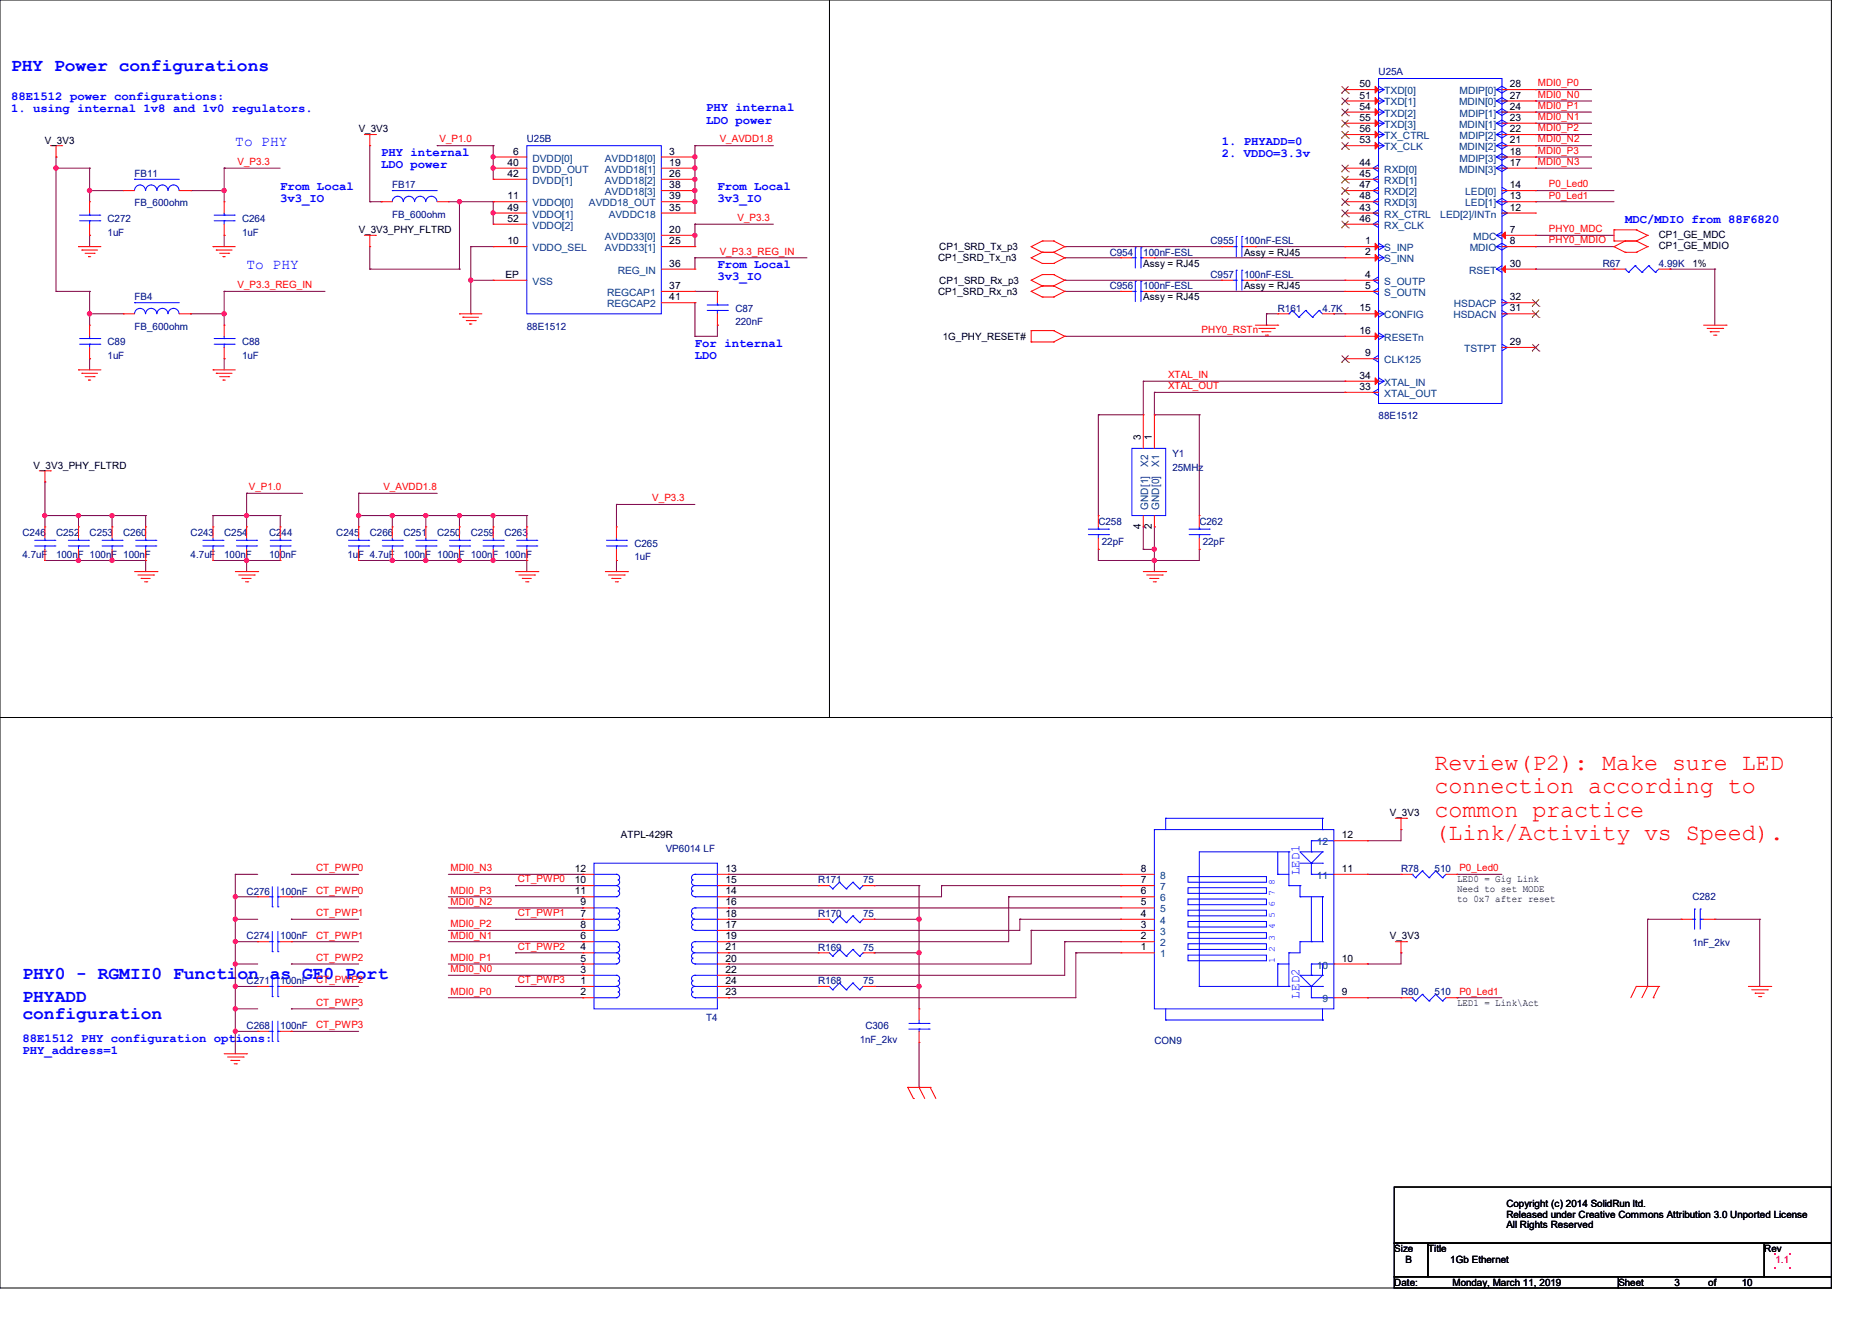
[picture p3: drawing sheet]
<svg xmlns="http://www.w3.org/2000/svg" width="420mm" height="297mm" viewBox="0 0 420 297" stroke-linecap="round" stroke-linejoin="round" font-family="sans-serif">
<defs><g id="words">
<g font-size="5.2" fill="#f00">
<text x="321.9" y="172.7">Review(P2): Make sure LED</text>
<text x="321.9" y="178">connection according to</text>
<text x="321.9" y="183.2">common practice</text>
<text x="321.9" y="188.5">(Link/Activity vs Speed).</text>
</g>
<g font-size="4" fill="#00f">
<text x="2.5" y="16">PHY Power configurations</text>
<text x="5" y="219.6">PHY0 - RGMII0 Function as GE0 Port</text>
<text x="5" y="224.7">PHYADD</text>
<text x="5" y="228.7">configuration</text>
</g>
<g font-size="3.3" fill="#00f">
<text x="52.8" y="32.7">To PHY</text>
<text x="55.3" y="60.4">To PHY</text>
</g>
<g font-size="2.9" fill="#00f">
<text x="291.6" y="196.4" transform="rotate(-90 291.6 196.4)">LED1</text>
<text x="291.6" y="224.1" transform="rotate(-90 291.6 224.1)">LED2</text>
</g>
<g font-size="2.8" fill="#00f">
<text x="2.5" y="22.4">88E1512 power configurations:</text>
<text x="2.5" y="25.2">1. using internal 1v8 and 1v0 regulators.</text>
<text x="158.4" y="25">PHY internal</text>
<text x="158.4" y="27.7">LDO power</text>
<text x="85.5" y="35">PHY internal</text>
<text x="274.1" y="32.5">1. PHYADD=0</text>
<text x="274.1" y="35.3">2. VDDO=3.3v</text>
<text x="85.5" y="37.8">LDO power</text>
<text x="62.9" y="42.5">From Local</text>
<text x="62.9" y="45.3">3v3_IO</text>
<text x="161" y="42.5">From Local</text>
<text x="161" y="45.3">3v3_IO</text>
<text x="364.6" y="50.1">MDC/MDIO from 88F6820</text>
<text x="161" y="60.2">From Local</text>
<text x="161" y="62.9">3v3_IO</text>
<text x="155.9" y="77.8">For internal</text>
<text x="155.9" y="80.5">LDO</text>
<text x="5" y="233.7">88E1512 PHY configuration options:</text>
<text x="5" y="236.4">PHY_address=1</text>
</g>
<g font-size="2.3">
<text x="256" y="98.8" transform="rotate(-90 256 98.8)">3</text>
<text x="258.5" y="98.8" transform="rotate(-90 258.5 98.8)">1</text>
<text x="256" y="118.7" transform="rotate(-90 256 118.7)">4</text>
<text x="258.5" y="118.7" transform="rotate(-90 258.5 118.7)">2</text>
</g>
<g font-size="2.3" fill="#004080">
<text x="257.6" y="104.6" transform="rotate(-90 257.6 104.6)">X2</text>
<text x="260.1" y="104.6" transform="rotate(-90 260.1 104.6)">X1</text>
<text x="257.6" y="114.4" transform="rotate(-90 257.6 114.4)">GND[1]</text>
<text x="260.1" y="114.4" transform="rotate(-90 260.1 114.4)">GND[0]</text>
</g>
<g font-size="2.2" fill="#000080">
<text x="309.3" y="16.8">U25A</text>
<text x="118.2" y="32">U25B</text>
<text x="30.2" y="39.8">FB11</text>
<text x="30.2" y="46.3">FB_600ohm</text>
<text x="88" y="42.2">FB17</text>
<text x="24.1" y="49.8">C272</text>
<text x="24.1" y="52.8">1uF</text>
<text x="54.3" y="49.8">C264</text>
<text x="54.3" y="52.8">1uF</text>
<text x="88" y="48.8">FB_600ohm</text>
<text x="249" y="57.4">C954</text>
<text x="256.5" y="57.4">100nF-ESL</text>
<text x="271.6" y="54.8">C955</text>
<text x="279.1" y="54.8">100nF-ESL</text>
<text x="359.6" y="59.9">R67</text>
<text x="372.2" y="59.9">4.99K</text>
<text x="249" y="64.9">C956</text>
<text x="256.5" y="64.9">100nF-ESL</text>
<text x="271.6" y="62.4">C957</text>
<text x="279.1" y="62.4">100nF-ESL</text>
<text x="30.2" y="67.4">FB4</text>
<text x="165" y="69.9">C87</text>
<text x="286.7" y="69.9">R161</text>
<text x="296.7" y="69.9">4.7K</text>
<text x="24.1" y="77.5">C89</text>
<text x="30.2" y="74">FB_600ohm</text>
<text x="54.3" y="77.5">C88</text>
<text x="118.2" y="74">88E1512</text>
<text x="165" y="72.9">220nF</text>
<text x="24.1" y="80.5">1uF</text>
<text x="54.3" y="80.5">1uF</text>
<text x="309.3" y="94.1">88E1512</text>
<text x="263" y="102.6">Y1</text>
<text x="263" y="105.6">25MHz</text>
<text x="246.4" y="117.7">C258</text>
<text x="269.1" y="117.7">C262</text>
<text x="5" y="120.2">C246</text>
<text x="5" y="125.3">4.7uF</text>
<text x="12.6" y="120.2">C252</text>
<text x="12.6" y="125.3">100nF 100nF 100nF</text>
<text x="20.1" y="120.2">C253</text>
<text x="27.6" y="120.2">C260</text>
<text x="42.8" y="120.2">C243</text>
<text x="42.8" y="125.3">4.7uF</text>
<text x="50.3" y="120.2">C254</text>
<text x="50.3" y="125.3">100nF</text>
<text x="60.4" y="120.2">C244</text>
<text x="60.4" y="125.3">100nF</text>
<text x="75.4" y="120.2">C245</text>
<text x="77.9" y="125.3">1uF 4.7uF</text>
<text x="83" y="120.2">C266</text>
<text x="90.5" y="120.2">C251</text>
<text x="90.5" y="125.3">100nF 100nF 100nF 100nF</text>
<text x="98.1" y="120.2">C250</text>
<text x="105.6" y="120.2">C259</text>
<text x="113.2" y="120.2">C263</text>
<text x="142.3" y="122.7">C265</text>
<text x="142.3" y="125.7">1uF</text>
<text x="247.2" y="122.2">22pF</text>
<text x="269.8" y="122.2">22pF</text>
<text x="149.4" y="191.1">VP6014 LF</text>
<text x="314.3" y="195.7">R78</text>
<text x="321.9" y="195.7">510</text>
<text x="55.3" y="200.7">C276</text>
<text x="62.9" y="200.7">100nF</text>
<text x="183.6" y="198.2">R171</text>
<text x="193.6" y="198.2">75</text>
<text x="379.7" y="201.9">C282</text>
<text x="183.6" y="205.7">R170</text>
<text x="193.6" y="205.7">75</text>
<text x="55.3" y="210.7">C274</text>
<text x="62.9" y="210.7">100nF</text>
<text x="183.6" y="213.3">R169</text>
<text x="193.6" y="213.3">75</text>
<text x="379.7" y="212.3">1nF_2kv</text>
<text x="55.3" y="220.8">C271</text>
<text x="62.9" y="220.8">100nF</text>
<text x="183.6" y="220.8">R168</text>
<text x="193.6" y="220.8">75</text>
<text x="314.3" y="223.3">R80</text>
<text x="321.9" y="223.3">510</text>
<text x="55.3" y="230.8">C268</text>
<text x="62.9" y="230.8">100nF</text>
<text x="158.4" y="229.1">T4</text>
<text x="192.9" y="233.9">1nF_2kv</text>
<text x="194.1" y="230.8">C306</text>
<text x="259" y="234.1">CON9</text>
</g>
<g font-size="2.2">
<text x="305" y="19.6">50</text>
<text x="305" y="22.1">51</text>
<text x="338.8" y="22.1">27</text>
<text x="338.8" y="19.6">28</text>
<text x="80.5" y="29.7">V_3V3</text>
<text x="305" y="29.6">56</text>
<text x="305" y="24.6">54</text>
<text x="305" y="27.1">55</text>
<text x="338.8" y="27.1">23</text>
<text x="338.8" y="24.6">24</text>
<text x="338.8" y="29.6">22</text>
<text x="10.1" y="32.2">V_3V3</text>
<text x="115.2" y="34.7">6</text>
<text x="150.2" y="34.7">3</text>
<text x="305" y="32.1">53</text>
<text x="338.8" y="32.1">21</text>
<text x="338.8" y="34.7">18</text>
<text x="113.9" y="37.2">40</text>
<text x="113.9" y="39.7">42</text>
<text x="150.2" y="37.2">19</text>
<text x="150.2" y="39.7">26</text>
<text x="305" y="37.2">44</text>
<text x="305" y="39.7">45</text>
<text x="338.8" y="37.2">17</text>
<text x="113.9" y="44.7">11</text>
<text x="113.9" y="47.2">49</text>
<text x="150.2" y="47.2">35</text>
<text x="150.2" y="42.2">38</text>
<text x="150.2" y="44.7">39</text>
<text x="305" y="47.2">43</text>
<text x="305" y="42.2">47</text>
<text x="305" y="44.7">48</text>
<text x="338.8" y="42.2">14</text>
<text x="338.8" y="44.7">13</text>
<text x="338.8" y="47.2">12</text>
<text x="80.5" y="52.3">V_3V3_PHY_FLTRD</text>
<text x="113.9" y="49.7">52</text>
<text x="150.2" y="52.2">20</text>
<text x="305" y="49.7">46</text>
<text x="338.8" y="52.2">7</text>
<text x="372.2" y="53.3">CP1_GE_MDC</text>
<text x="113.9" y="54.8">10</text>
<text x="150.2" y="54.8">25</text>
<text x="150.2" y="59.8">36</text>
<text x="210.5" y="58.6">CP1_SRD_Tx_n3</text>
<text x="210.7" y="56.1">CP1_SRD_Tx_p3</text>
<text x="256.5" y="59.9">Assy = RJ45</text>
<text x="279.1" y="57.4">Assy = RJ45</text>
<text x="306.3" y="54.8">1</text>
<text x="306.3" y="57.3">2</text>
<text x="338.8" y="54.8">8</text>
<text x="338.8" y="59.8">30</text>
<text x="372.2" y="55.8">CP1_GE_MDIO</text>
<text x="379.7" y="59.9">1%</text>
<text x="113.4" y="62.3">EP</text>
<text x="150.2" y="64.8">37</text>
<text x="210.7" y="63.6">CP1_SRD_Rx_p3</text>
<text x="279.1" y="64.9">Assy = RJ45</text>
<text x="306.3" y="62.3">4</text>
<text x="306.3" y="64.8">5</text>
<text x="150.2" y="67.4">41</text>
<text x="210.5" y="66.2">CP1_SRD_Rx_n3</text>
<text x="256.5" y="67.4">Assy = RJ45</text>
<text x="305" y="69.8">15</text>
<text x="338.8" y="69.8">31</text>
<text x="338.8" y="67.4">32</text>
<text x="211.5" y="76.2">1G_PHY_RESET#</text>
<text x="305" y="74.9">16</text>
<text x="338.8" y="77.4">29</text>
<text x="306.3" y="79.9">9</text>
<text x="305" y="85">34</text>
<text x="305" y="87.5">33</text>
<text x="7.5" y="105.1">V_3V3_PHY_FLTRD</text>
<text x="311.8" y="183.1">V_3V3</text>
<text x="139.3" y="187.9">ATPL-429R</text>
<text x="301.1" y="188">12</text>
<text x="129" y="195.6">12</text>
<text x="162.7" y="195.6">13</text>
<text x="256" y="195.6">8</text>
<text x="301.1" y="195.6">11</text>
<text x="326.9" y="198">LED0 = Gig Link</text>
<text x="129" y="198.1">10</text>
<text x="129" y="200.6">11</text>
<text x="130.2" y="203.1">9</text>
<text x="162.7" y="198.1">15</text>
<text x="162.7" y="200.6">14</text>
<text x="162.7" y="203.1">16</text>
<text x="256" y="203.1">5</text>
<text x="256" y="200.6">6</text>
<text x="256" y="198.1">7</text>
<text x="326.9" y="200.2">Need to set MODE</text>
<text x="326.9" y="202.4">to 0x7 after reset</text>
<text x="130.2" y="205.7">7</text>
<text x="130.2" y="208.2">8</text>
<text x="162.7" y="205.7">18</text>
<text x="162.7" y="208.2">17</text>
<text x="256" y="208.2">3</text>
<text x="256" y="205.7">4</text>
<text x="130.2" y="210.7">6</text>
<text x="130.2" y="213.2">4</text>
<text x="130.2" y="215.7">5</text>
<text x="162.7" y="210.7">19</text>
<text x="162.7" y="213.2">21</text>
<text x="162.7" y="215.7">20</text>
<text x="256" y="213.2">1</text>
<text x="256" y="210.7">2</text>
<text x="301.1" y="215.7">10</text>
<text x="311.8" y="210.7">V_3V3</text>
<text x="130.2" y="218.2">3</text>
<text x="130.2" y="220.7">1</text>
<text x="162.7" y="218.2">22</text>
<text x="162.7" y="220.7">24</text>
<text x="130.2" y="223.3">2</text>
<text x="162.7" y="223.3">23</text>
<text x="301.1" y="223.3">9</text>
<text x="326.9" y="225.6">LED1 = Link\Act</text>
<text x="338" y="270.8">Copyright (c) 2014 SolidRun ltd.</text>
<text x="338" y="273.2">Released under Creative Commons Attribution 3.0 Unported License</text>
<text x="338" y="275.5">All Rights Reserved</text>
<text x="312.8" y="280.9">Size</text>
<text x="320.4" y="280.9">Title</text>
<text x="395.8" y="280.9">Rev</text>
<text x="315.4" y="283.4">B</text>
<text x="325.4" y="283.4">1Gb Ethernet</text>
<text x="312.8" y="288.5">Date:</text>
<text x="325.9" y="288.5">Monday, March 11, 2019</text>
<text x="363.1" y="288.5">Sheet</text>
<text x="375.7" y="288.5">3</text>
<text x="383.3" y="288.5">of</text>
<text x="390.8" y="288.5">10</text>
</g>
<g font-size="2.2" fill="#004080">
<text x="310.6" y="21.1">TXD[0]</text>
<text x="310.6" y="23.7">TXD[1]</text>
<text x="327.3" y="23.7">MDIN[0]</text>
<text x="327.5" y="21.1">MDIP[0]</text>
<text x="310.6" y="26.2">TXD[2]</text>
<text x="310.6" y="28.7">TXD[3]</text>
<text x="327.3" y="28.7">MDIN[1]</text>
<text x="327.5" y="26.2">MDIP[1]</text>
<text x="310.6" y="33.7">TX_CLK</text>
<text x="310.6" y="31.2">TX_CTRL</text>
<text x="327.3" y="33.7">MDIN[2]</text>
<text x="327.5" y="31.2">MDIP[2]</text>
<text x="119.5" y="36.2">DVDD[0]</text>
<text x="119.5" y="38.7">DVDD_OUT</text>
<text x="119.5" y="41.2">DVDD[1]</text>
<text x="135.7" y="38.7">AVDD18[1]</text>
<text x="135.7" y="36.2">AVDD18[0]</text>
<text x="135.7" y="41.2">AVDD18[2]</text>
<text x="310.6" y="38.7">RXD[0]</text>
<text x="310.6" y="41.2">RXD[1]</text>
<text x="327.3" y="38.7">MDIN[3]</text>
<text x="327.5" y="36.2">MDIP[3]</text>
<text x="119.5" y="46.3">VDDO[0]</text>
<text x="132.1" y="46.3">AVDD18_OUT</text>
<text x="135.7" y="43.8">AVDD18[3]</text>
<text x="310.6" y="43.8">RXD[2]</text>
<text x="310.6" y="46.3">RXD[3]</text>
<text x="328.7" y="43.8">LED[0]</text>
<text x="328.7" y="46.3">LED[1]</text>
<text x="119.5" y="48.8">VDDO[1]</text>
<text x="119.5" y="51.3">VDDO[2]</text>
<text x="135.7" y="53.8">AVDD33[0]</text>
<text x="136.6" y="48.8">AVDDC18</text>
<text x="310.6" y="51.3">RX_CLK</text>
<text x="310.6" y="48.8">RX_CTRL</text>
<text x="323.2" y="48.8">LED[2]/INTn</text>
<text x="330.5" y="53.8">MDC</text>
<text x="119.5" y="56.3">VDDO_SEL</text>
<text x="135.7" y="56.3">AVDD33[1]</text>
<text x="310.6" y="56.3">S_INP</text>
<text x="310.6" y="58.8">S_INN</text>
<text x="329.8" y="56.3">MDIO</text>
<text x="119.5" y="63.9">VSS</text>
<text x="138.6" y="61.4">REG_IN</text>
<text x="310.6" y="63.9">S_OUTP</text>
<text x="329.6" y="61.4">RSET</text>
<text x="136.2" y="66.4">REGCAP1</text>
<text x="136.2" y="68.9">REGCAP2</text>
<text x="310.6" y="71.4">CONFIG</text>
<text x="310.6" y="66.4">S_OUTN</text>
<text x="326.1" y="71.4">HSDACN</text>
<text x="326.2" y="68.9">HSDACP</text>
<text x="310.6" y="76.5">RESETn</text>
<text x="310.6" y="81.5">CLK125</text>
<text x="328.5" y="79">TSTPT</text>
<text x="310.6" y="86.5">XTAL_IN</text>
<text x="310.6" y="89">XTAL_OUT</text>
<text x="295.5" y="189.6">12</text>
<text x="260.3" y="197.1">8</text>
<text x="295.5" y="197.1">11</text>
<text x="260.3" y="202.2">6</text>
<text x="260.3" y="199.7">7</text>
<text x="260.3" y="209.7">3</text>
<text x="260.3" y="207.2">4</text>
<text x="260.3" y="204.7">5</text>
<text x="260.3" y="214.8">1</text>
<text x="260.3" y="212.3">2</text>
<text x="295.5" y="217.3">10</text>
<text x="296.7" y="224.8">9</text>
</g>
<g font-size="2.2" fill="#f00">
<text x="345" y="19.4">MDI0_P0</text>
<text x="345" y="21.9">MDI0_N0</text>
<text x="345" y="29.5">MDI0_P2</text>
<text x="345" y="26.9">MDI0_N1</text>
<text x="345" y="24.4">MDI0_P1</text>
<text x="98.6" y="32">V_P1.0</text>
<text x="161.5" y="32">V_AVDD1.8</text>
<text x="345" y="32">MDI0_N2</text>
<text x="345" y="34.5">MDI0_P3</text>
<text x="53.3" y="37">V_P3.3</text>
<text x="345" y="37">MDI0_N3</text>
<text x="347.5" y="42">P0_Led0</text>
<text x="347.5" y="44.5">P0_Led1</text>
<text x="165.5" y="49.6">V_P3.3</text>
<text x="347.5" y="52.1">PHY0_MDC</text>
<text x="161.5" y="57.1">V_P3.3_REG_IN</text>
<text x="347.5" y="54.6">PHY0_MDIO</text>
<text x="53.3" y="64.6">V_P3.3_REG_IN</text>
<text x="269.6" y="74.7">PHY0_RSTn</text>
<text x="262.1" y="87.3">XTAL_OUT</text>
<text x="262.1" y="84.8">XTAL_IN</text>
<text x="55.8" y="109.9">V_P1.0</text>
<text x="86" y="109.9">V_AVDD1.8</text>
<text x="146.4" y="112.4">V_P3.3</text>
<text x="70.9" y="195.4">CT_PWP0</text>
<text x="101.1" y="195.4">MDI0_N3</text>
<text x="116.2" y="198">CT_PWP0</text>
<text x="327.4" y="195.4">P0_Led0</text>
<text x="70.9" y="200.4">CT_PWP0</text>
<text x="101.1" y="202.9">MDI0_N2</text>
<text x="101.1" y="200.4">MDI0_P3</text>
<text x="70.9" y="205.5">CT_PWP1</text>
<text x="101.1" y="208">MDI0_P2</text>
<text x="116.2" y="205.5">CT_PWP1</text>
<text x="70.9" y="210.5">CT_PWP1</text>
<text x="70.9" y="215.5">CT_PWP2</text>
<text x="101.1" y="215.5">MDI0_P1</text>
<text x="101.1" y="210.5">MDI0_N1</text>
<text x="116.2" y="213">CT_PWP2</text>
<text x="70.9" y="220.6">CT_PWP2</text>
<text x="101.1" y="218.1">MDI0_N0</text>
<text x="116.2" y="220.6">CT_PWP3</text>
<text x="70.9" y="225.6">CT_PWP3</text>
<text x="101.1" y="223.1">MDI0_P0</text>
<text x="327.4" y="223.1">P0_Led1</text>
<text x="70.9" y="230.6">CT_PWP3</text>
</g>
<text font-size="2.2" fill="#f0f" x="398.3" y="283.4">1.1</text>
<g font-size="2" fill="#00f">
<text x="286" y="203.4" transform="rotate(-90 286 203.4)">6</text>
<text x="286" y="200.9" transform="rotate(-90 286 200.9)">7</text>
<text x="286" y="198.4" transform="rotate(-90 286 198.4)">8</text>
<text x="286" y="208.4" transform="rotate(-90 286 208.4)">4</text>
<text x="286" y="206" transform="rotate(-90 286 206)">5</text>
<text x="286" y="216" transform="rotate(-90 286 216)">1</text>
<text x="286" y="213.5" transform="rotate(-90 286 213.5)">2</text>
<text x="286" y="211" transform="rotate(-90 286 211)">3</text>
</g>
</g></defs>
<path d="M0 0h410.9v288.9h-410.9zM186.1 0v161M0 161h410.9M186.1 161h.1M410.9 161h.1M312.8 278.8h7.6v7.6h-7.6zM312.8 266.3h98.1v12.5h-98.1zM320.4 278.8h75.4v7.6h-75.4zM395.8 278.8h15.1v7.6h-15.1zM312.8 286.4h50.3v2.5h-50.3zM363.1 286.4h47.8v2.5h-47.8z" fill="none" stroke="#000" stroke-width=".22"/>
<g fill="none" stroke="#800040" stroke-width=".22">
<path d="M12.6 37.7h.1M12.6 35.2h.1M12.6 37.7h7.5M12.6 35.2v30.2M20.1 37.7h.1M20.1 37.7v7.6M50.3 37.7h.1M50.3 37.7v7.6M50.3 37.7h12.6M83 32.7v12.6M98.1 32.7h.1M98.1 32.7h12.6"/>
<path d="M110.7 32.7h.1M110.7 37.7h.1M110.7 35.2h.1M110.7 32.7v7.5M155.9 35.2h.1M155.9 32.7h.1M155.9 37.7h.1M155.9 32.7h17.6M155.9 32.7v15.1M344.5 32.7h.1M344.5 30.2h.1M344.5 20.1h.1"/>
<path d="M344.5 22.6h.1M344.5 27.6h.1M344.5 25.1h.1M344.5 35.2h.1M344.5 37.7h.1M344.5 32.7h12.6M344.5 30.2h12.6M344.5 20.1h12.6M344.5 22.6h12.6M344.5 27.6h12.6M344.5 25.1h12.6M344.5 35.2h12.6"/>
<path d="M344.5 37.7h12.6M20.1 52.8h.1M20.1 42.8h.1M20.1 52.8v2.5M20.1 42.8h7.5M42.8 42.8h.1M42.8 42.8h7.5M50.3 42.8h.1M50.3 52.8h.1M50.3 52.8v2.5M83 45.3h.1M83 45.3h2.5"/>
<path d="M83 55.3v5.1M85.5 45.3h.1M100.6 45.3h10.1M103.1 45.3h.1M103.1 45.3v15.1M105.6 55.3h.1M105.6 55.3v15.1M105.6 55.3h5.1M110.7 47.8h.1M110.7 45.3h.1M110.7 45.3v5M155.9 57.8h.1"/>
<path d="M155.9 50.3h.1M155.9 52.8h.1M155.9 45.3h.1M155.9 42.8h.1M155.9 40.2h.1M155.9 50.3v5M155.9 57.8v2.6M155.9 57.8h25.2M155.9 50.3h17.6M238.9 55.3h.1M238.9 57.8h.1M238.9 57.8h12.6"/>
<path d="M238.9 55.3h35.2M259 57.8h.1M259 57.8h42.8M281.6 55.3h.1M281.6 55.3h20.2M344.5 42.8h.1M344.5 45.3h.1M344.5 52.8h.1M344.5 55.3h.1M344.5 42.8h17.6M344.5 45.3h17.6M344.5 52.8h17.6"/>
<path d="M344.5 55.3h17.6M12.6 65.4h.1M12.6 65.4h7.5M20.1 70.4h.1M20.1 65.4h.1M20.1 65.4v7.5M20.1 70.4h7.5M42.8 70.4h.1M42.8 70.4h7.5M50.3 65.4h.1M50.3 70.4h.1M50.3 65.4v7.5"/>
<path d="M50.3 65.4h22.6M83 60.4h.1M83 60.4h20.1M103.1 60.4h.1M105.6 70.4h.1M105.6 62.9h.1M105.6 62.9h5.1M155.9 67.9h.1M155.9 65.4h.1M155.9 75.4h.1M155.9 67.9v7.5M155.9 65.4h5.1"/>
<path d="M161 72.9h.1M161 72.9v2.5h-5.1M238.9 75.4h.1M238.9 62.9h.1M238.9 65.4h.1M238.9 75.4h62.9M238.9 65.4h12.6M238.9 62.9h35.2M259 65.4h.1M259 65.4h42.8M281.6 62.9h.1M281.6 62.9h20.2"/>
<path d="M284.1 70.4h.1M284.1 72.9h.1M284.1 70.4h2.6M284.1 70.4v2.5M299.3 70.4h.1M299.3 70.4h2.5M344.5 60.4h.1M344.5 60.4h17.6M374.7 60.4h.1M374.7 60.4h10M384.7 60.4h.1M384.7 60.4v12.5"/>
<path d="M20.1 80.5h.1M20.1 80.5v2.5M50.3 80.5h.1M50.3 80.5v2.5M246.4 93h.1M246.4 93v22.7M256.5 85.5h.1M256.5 85.5v7.5h-10.1M256.5 85.5h45.3M259 88h.1M259 93h.1M259 88h42.8"/>
<path d="M259 88v5M259 93h10.1M269.1 93h.1M269.1 93v22.7M301.8 88h.1M301.8 85.5h.1M10.1 115.7h.1M10.1 108.1h.1M10.1 115.7h22.6M10.1 108.1v10.1M17.6 115.7h.1M17.6 115.7v2.5"/>
<path d="M25.1 115.7h.1M25.1 115.7v2.5M32.7 115.7h.1M32.7 115.7v2.5M47.8 115.7h.1M47.8 115.7h15.1M47.8 115.7v2.5M55.3 115.7h.1M55.3 110.7h.1M55.3 110.7v7.5M55.3 110.7h12.6M62.9 115.7h.1"/>
<path d="M62.9 115.7v2.5M80.5 115.7h.1M80.5 110.7h.1M80.5 115.7h37.7M80.5 110.7v7.5M80.5 110.7h17.6M88 115.7h.1M88 115.7v2.5M95.5 115.7h.1M95.5 115.7v2.5M103.1 115.7h.1M103.1 115.7v2.5"/>
<path d="M110.7 115.7h.1M110.7 115.7v2.5M118.2 115.7h.1M118.2 115.7v2.5M138.3 113.2h.1M138.3 113.2v5M138.3 113.2h17.6M256.5 118.2h.1M256.5 118.2v5M259 118.2h.1M259 118.2v10M10.1 125.7h.1"/>
<path d="M10.1 125.7h22.6M17.6 125.7h.1M25.1 125.7h.1M32.7 125.7h.1M32.7 125.7v2.5M47.8 125.7h.1M47.8 125.7h15.1M55.3 125.7h.1M55.3 125.7v2.5M80.5 125.7h.1M80.5 125.7h37.7M88 125.7h.1"/>
<path d="M95.5 125.7h.1M103.1 125.7h.1M110.7 125.7h.1M118.2 125.7h.1M118.2 125.7v2.5M138.3 125.7h.1M138.3 125.7v2.5M246.4 123.2h.1M246.4 125.7h.1M246.4 123.2v2.5M256.5 123.2h.1M256.5 123.2h2.5"/>
<path d="M259 125.7h.1M259 123.2h.1M269.1 123.2h.1M269.1 123.2v2.5h-22.7M52.8 196.1h.1M52.8 196.1h5M52.8 196.1v40.3M65.4 196.1h.1M65.4 196.1h15.1M100.6 196.1h30.2M115.7 198.7h.1M115.7 198.7h15.1"/>
<path d="M130.8 196.1h.1M163.4 198.7h.1M163.4 196.1h.1M163.4 198.7h20.2M163.4 196.1h88.1M196.1 198.7h.1M196.1 198.7h10.1M206.2 198.7h.1M206.2 198.7v27.6M211.2 198.7h.1M211.2 198.7h40.3M211.2 198.7v2.5h-47.8"/>
<path d="M306.8 188.6h.1M306.8 196.1h.1M306.8 196.1h7.5M314.3 186.1h.1M314.3 186.1v2.5h-7.5M326.9 196.1h.1M326.9 196.1h10.1M52.8 206.2h.1M52.8 211.2h.1M52.8 201.2h.1M52.8 216.2h.1M52.8 206.2h5"/>
<path d="M52.8 201.2h5M52.8 211.2h5M52.8 216.2h5M65.4 201.2h.1M65.4 206.2h.1M65.4 211.2h.1M65.4 216.2h.1M65.4 206.2h15.1M65.4 201.2h15.1M65.4 211.2h15.1M65.4 216.2h15.1M100.6 201.2h30.2"/>
<path d="M100.6 203.7h30.2M100.6 208.7h30.2M100.6 211.2h30.2M100.6 216.2h30.2M100.6 218.8h30.2M115.7 206.2h.1M115.7 213.7h.1M115.7 206.2h15.1M115.7 213.7h15.1M130.8 216.2h.1M130.8 211.2h.1M130.8 208.7h.1"/>
<path d="M130.8 203.7h.1M130.8 218.8h.1M130.8 201.2h.1M163.4 213.7h.1M163.4 206.2h.1M163.4 203.7h.1M163.4 201.2h.1M163.4 208.7h.1M163.4 211.2h.1M163.4 216.2h.1M163.4 218.8h.1M163.4 206.2h20.2"/>
<path d="M163.4 213.7h20.2M163.4 203.7h88.1M196.1 206.2h.1M196.1 213.7h.1M196.1 206.2h10.1M196.1 213.7h10.1M206.2 206.2h.1M206.2 213.7h.1M226.3 201.2h.1M226.3 201.2h25.2M226.3 201.2v10h-62.9M228.8 206.2h.1"/>
<path d="M228.8 206.2h22.7M228.8 206.2v2.5h-65.4M231.4 208.7h.1M231.4 208.7v7.5h-68M231.4 208.7h20.1M238.9 211.2h.1M238.9 211.2h12.6M238.9 211.2v7.6h-75.5M241.4 213.7h.1M241.4 213.7h10.1M241.4 213.7v10.1h-78M306.8 216.2h.1"/>
<path d="M314.3 213.7h.1M314.3 213.7v2.5h-7.5M369.7 206.2h.1M369.7 206.2h7.5M369.7 206.2v15.1M384.7 206.2h10.1M394.8 206.2h.1M394.8 206.2v15.1M52.8 231.4h.1M52.8 221.3h.1M52.8 226.3h.1M52.8 221.3h5"/>
<path d="M52.8 231.4h5M52.8 226.3h5M65.4 221.3h.1M65.4 226.3h.1M65.4 231.4h.1M65.4 221.3h15.1M65.4 231.4h15.1M65.4 226.3h15.1M100.6 223.8h30.2M115.7 221.3h.1M115.7 221.3h15.1M130.8 223.8h.1"/>
<path d="M163.4 221.3h.1M163.4 223.8h.1M163.4 221.3h20.2M196.1 221.3h.1M196.1 221.3h10.1M206.2 221.3h.1M206.2 233.8v10.1M306.8 223.8h.1M306.8 223.8h7.5M326.9 223.8h.1M326.9 223.8h10.1M369.7 221.3h.1"/>
<path d="M394.8 221.3h.1M206.2 243.9h.1"/>
</g>
<g fill="#f0f" stroke="#f0f" stroke-width=".22">
<circle cx="110.6" cy="115.7" r=".47"/>
<circle cx="103.1" cy="115.7" r=".47"/>
<circle cx="95.5" cy="115.7" r=".48"/>
<circle cx="88" cy="115.7" r=".48"/>
<circle cx="80.5" cy="115.7" r=".48"/>
<circle cx="20.1" cy="42.7" r=".49"/>
<circle cx="50.3" cy="42.7" r=".49"/>
<circle cx="155.9" cy="37.7" r=".49"/>
<circle cx="155.9" cy="35.2" r=".48"/>
<circle cx="20.1" cy="70.4" r=".49"/>
<circle cx="50.3" cy="70.4" r=".49"/>
<circle cx="110.6" cy="125.7" r=".48"/>
<circle cx="103.1" cy="125.7" r=".48"/>
<circle cx="95.5" cy="125.7" r=".49"/>
<circle cx="88" cy="125.7" r=".49"/>
<circle cx="25.1" cy="115.7" r=".48"/>
<circle cx="25.1" cy="125.7" r=".49"/>
<circle cx="17.6" cy="125.7" r=".49"/>
<circle cx="17.6" cy="115.7" r=".48"/>
<circle cx="110.6" cy="37.7" r=".48"/>
<circle cx="110.6" cy="35.2" r=".47"/>
<circle cx="110.6" cy="47.8" r=".47"/>
<circle cx="155.9" cy="52.8" r=".48"/>
<circle cx="155.9" cy="45.2" r=".49"/>
<circle cx="155.9" cy="42.7" r=".49"/>
<circle cx="155.9" cy="40.2" r=".48"/>
<circle cx="12.6" cy="37.7" r=".49"/>
<circle cx="10" cy="115.7" r=".47"/>
<circle cx="259" cy="125.7" r=".49"/>
<circle cx="259" cy="123.2" r=".48"/>
<circle cx="55.3" cy="115.7" r=".48"/>
<circle cx="55.3" cy="125.7" r=".49"/>
<circle cx="206.2" cy="206.2" r=".49"/>
<circle cx="206.2" cy="221.3" r=".49"/>
<circle cx="206.2" cy="213.7" r=".49"/>
<circle cx="52.8" cy="201.1" r=".48"/>
<circle cx="52.8" cy="206.2" r=".48"/>
<circle cx="52.8" cy="211.2" r=".47"/>
<circle cx="52.8" cy="216.2" r=".47"/>
<circle cx="52.8" cy="221.3" r=".48"/>
<circle cx="52.8" cy="226.3" r=".48"/>
<circle cx="52.8" cy="231.3" r=".48"/>
<circle cx="105.6" cy="62.8" r=".49"/>
<circle cx="103.1" cy="45.2" r=".48"/>
</g>
<g fill="none" stroke="#f00" stroke-width=".22">
<path d="M11.3 32.7h2.5M12.6 35.2h.1M12.6 32.7v2.5M13.8 32.7h.1M81.7 30.2h2.5M83 32.7h.1M83 30.2v2.5M84.2 30.2h.1M17.6 55.3h.1M17.6 55.3h5M18.4 56.1h.1M18.4 56.1h3.5"/>
<path d="M19.1 56.8h2M19.9 57.6h.1M19.9 57.6h.5M21.1 56.8h.1M47.8 55.3h.1M47.8 55.3h5M48.5 56.1h.1M48.5 56.1h3.6M49.3 56.8h2M50 57.6h.1M50 57.6h.5M51.3 56.8h.1"/>
<path d="M81.7 52.8h2.5M83 55.3h.1M83 52.8v2.5M84.2 52.8h.1M231.4 55.3h.1M231.4 57.8h.1M231.4 55.3l2.4 1.3M231.4 57.8l2.4 1.3M233.8 54.1h.1M233.8 56.6h.1M233.8 59.1h.1M233.8 54.1l-2.4 1.2"/>
<path d="M233.8 54.1h2.6M233.8 56.6h2.6M233.8 56.6l-2.4 1.2M233.8 59.1h2.6M236.4 54.1h.1M236.4 56.6h.1M236.4 59.1h.1M236.4 54.1l2.5 1.2M236.4 56.6l2.5 1.2M238.9 55.3h.1M238.9 57.8h.1M238.9 55.3l-2.5 1.3"/>
<path d="M238.9 57.8l-2.5 1.3M362.1 55.3h.1M362.1 54.1h.1M362.1 51.6h.1M362.1 54.1h5M362.1 55.3l2.5 1.3M362.1 51.6h5M362.1 51.6v2.5M364.6 56.6h.1M364.6 54.1h.1M364.6 56.6h2.5M364.6 54.1l-2.5 1.2"/>
<path d="M367.1 56.6h.1M367.1 54.1h.1M367.1 51.6h.1M367.1 54.1l2.6 1.2M367.1 51.6l2.6 1.2M369.7 55.3h.1M369.7 52.8h.1M369.7 55.3l-2.6 1.3M369.7 52.8l-2.6 1.3M103.1 70.4h.1M103.1 70.4h5M103.8 71.2h.1"/>
<path d="M103.8 71.2h3.6M104.6 71.9h2M105.4 72.7h.1M105.4 72.7h.5M106.6 71.9h.1M231.4 65.4h.1M231.4 62.9h.1M231.4 76.7h.1M231.4 74.2h.1M231.4 65.4l2.4 1.2M231.4 62.9l2.4 1.2M231.4 74.2h5"/>
<path d="M231.4 76.7h5M231.4 74.2v2.5M233.8 64.1h.1M233.8 66.6h.1M233.8 61.6h.1M233.8 64.1l-2.4 1.3M233.8 64.1h2.6M233.8 66.6h2.6M233.8 61.6l-2.4 1.3M233.8 61.6h2.6M236.4 64.1h.1M236.4 66.6h.1"/>
<path d="M236.4 61.6h.1M236.4 74.2h.1M236.4 76.7h.1M236.4 64.1l2.5 1.3M236.4 61.6l2.5 1.3M236.4 74.2l2.5 1.2M238.9 65.4h.1M238.9 62.9h.1M238.9 75.4h.1M238.9 65.4l-2.5 1.2M238.9 62.9l-2.5 1.2M238.9 75.4l-2.5 1.3"/>
<path d="M281.6 72.9h5.1M282.4 73.7h3.5M283.1 74.4h.1M283.1 74.4h2.1M283.9 75.2h.5M284.4 75.2h.1M285.9 73.7h.1M286.7 72.9h.1M382.2 72.9h5.1M383 73.7h3.5M383.7 74.4h.1M383.7 74.4h2"/>
<path d="M384.5 75.2h.5M385 75.2h.1M386.5 73.7h.1M387.3 72.9h.1M17.6 83h.1M17.6 83h5M18.4 83.7h.1M18.4 83.7h3.5M19.1 84.5h2M19.9 85.3h.1M19.9 85.3h.5M21.1 84.5h.1"/>
<path d="M47.8 83h.1M47.8 83h5M48.5 83.7h.1M48.5 83.7h3.6M49.3 84.5h2M50 85.3h.1M50 85.3h.5M51.3 84.5h.1M8.8 105.6h2.5M10.1 108.1h.1M10.1 105.6v2.5M11.3 105.6h.1"/>
<path d="M30.2 128.2h5M30.9 129h3.6M31.7 129.8h.1M31.7 129.8h2M32.4 130.5h.5M32.9 130.5h.1M34.5 129h.1M35.2 128.2h.1M52.8 128.2h5M53.6 129h3.5M54.3 129.8h.1M54.3 129.8h2"/>
<path d="M55.1 130.5h.5M55.6 130.5h.1M57.1 129h.1M57.8 128.2h.1M115.7 128.2h5M116.4 129h3.5M117.2 129.8h.1M117.2 129.8h2M117.9 130.5h.5M118.4 130.5h.1M119.9 129h.1M120.7 128.2h.1"/>
<path d="M135.8 128.2h5M136.5 129h3.6M137.3 129.8h.1M137.3 129.8h2M138 130.5h.6M138.6 130.5h.1M140.1 129h.1M140.8 128.2h.1M256.5 128.2h5M257.3 129h3.5M258 129.8h.1M258 129.8h2"/>
<path d="M258.7 130.5h.5M259.2 130.5h.1M260.8 129h.1M261.5 128.2h.1M313.1 183.6h2.5M314.3 186.1h.1M314.3 183.6v2.5M315.6 183.6h.1M313.1 211.2h2.5M314.3 213.7h.1M314.3 211.2v2.5M315.6 211.2h.1"/>
<path d="M50.3 236.4h5M51.1 237.1h3.5M51.8 237.9h.1M51.8 237.9h2M52.5 238.6h.5M53 238.6h.1M54.6 237.1h.1M55.3 236.4h.1M367.1 221.3h.1M367.1 221.3l-1.2 2.5M367.1 221.3h5.1M369.7 221.3h.1"/>
<path d="M369.7 221.3l-1.3 2.5M370.9 223.8h.1M372.2 221.3h.1M372.2 221.3l-1.3 2.5M392.3 221.3h5M393 222h3.5M393.8 222.8h.1M393.8 222.8h2M394.5 223.6h.6M395.1 223.6h.1M396.5 222h.1M397.3 221.3h.1"/>
<path d="M203.7 243.9h.1M203.7 243.9h5M203.7 243.9l1.2 2.5M204.9 246.4h.1M206.2 243.9h.1M206.2 243.9l1.3 2.5M208.7 243.9h.1M208.7 243.9l1.3 2.5"/>
</g>
<g fill="#f0f">
<path d="M398.1 281.2h.4v.4h-.4z"/>
<path d="M401.4 281.2h.3v.4h-.3z"/>
<path d="M401.4 284.2h.3v.4h-.3z"/>
<path d="M398.1 284.2h.4v.4h-.4z"/>
</g>
<path d="M312.8 278.8h7.6v7.6h-7.6zM312.8 266.3h98.1v12.5h-98.1zM320.4 278.8h75.4v7.6h-75.4zM395.8 278.8h15.1v7.6h-15.1zM312.8 286.4h50.3v2.5h-50.3zM363.1 286.4h47.8v2.5h-47.8z" fill="none" stroke="#000" stroke-width=".22"/>
<g fill="#f0f">
<path d="M398.1 281.2h.4v.4h-.4z"/>
<path d="M401.4 281.2h.3v.4h-.3z"/>
<path d="M401.4 284.2h.3v.4h-.3z"/>
<path d="M398.1 284.2h.4v.4h-.4z"/>
</g>
<path d="M312.8 278.8h7.6v7.6h-7.6zM312.8 266.3h98.1v12.5h-98.1zM320.4 278.8h75.4v7.6h-75.4zM395.8 278.8h15.1v7.6h-15.1zM312.8 286.4h50.3v2.5h-50.3zM363.1 286.4h47.8v2.5h-47.8z" fill="none" stroke="#000" stroke-width=".22"/>
<g fill="#f0f">
<path d="M398.1 281.2h.4v.4h-.4z"/>
<path d="M401.4 281.2h.3v.4h-.3z"/>
<path d="M401.4 284.2h.3v.4h-.3z"/>
<path d="M398.1 284.2h.4v.4h-.4z"/>
</g>
<g fill="none" stroke="#00f" stroke-width=".22">
<path d="M309.3 17.6h27.7v72.9h-27.7zM309.3 19.3l1.3 .8-1.3 .8M118.2 32.7h30.2v37.7h-30.2zM308.1 37.7h1.2M309.3 21.9l1.3 .7-1.3 .8M309.3 24.4l1.3 .7-1.3 .8M309.3 26.9l1.3 .7-1.3 .8M309.3 31.9l1.3 .8-1.3 .7M309.3 29.4l1.3 .8-1.3 .7M309.3 39.5l-1.2 .7 1.2 .8M309.3 37l-1.2 .7 1.2 .8M309.3 20.1h1.3"/>
<path d="M309.3 22.6h1.3M309.3 25.1h1.3M309.3 27.6h1.3M309.3 32.7h1.3M309.3 30.2h1.3M335.7 32.7l1.3-.8 1.2 .8-1.2 .7zM335.7 27.6l1.3-.7 1.2 .7-1.2 .8zM335.7 37.7l1.3-.7 1.2 .7-1.2 .8zM335.7 30.2l1.3-.8 1.2 .8-1.2 .7zM335.7 20.1l1.3-.8 1.2 .8-1.2 .8zM335.7 25.1l1.3-.7 1.2 .7-1.2 .8zM335.7 22.6l1.3-.7 1.2 .7-1.2 .8z"/>
<path d="M335.7 35.2l1.3-.7 1.2 .7-1.2 .7zM335.7 20.1h2.5M335.7 22.6h2.5M335.7 25.1h2.5M335.7 27.6h2.5M335.7 32.7h2.5M335.7 30.2h2.5M335.7 37.7h2.5M335.7 35.2h2.5M17.9 49.5h4.5M17.9 48.3h4.5M20.1 48.3h.1"/>
<path d="M20.1 49.5h.1M20.1 47.8v.5M20.1 49.5v.8M22.4 49.5h.1M22.4 48.3h.1M30.2 42.7a1.23 1.23 0 0 1 1.2-1.2 1.23 1.23 0 0 1 1.2 1.2M30.2 40.2h.1M30.2 40.2h10M32.7 42.7a1.25 1.25 0 0 1 1.2-1.2 1.25 1.25 0 0 1 1.3 1.2M35.2 42.7a1.23 1.23 0 0 1 1.2-1.2 1.23 1.23 0 0 1 1.3 1.2 1.25 1.25 0 0 1 1.2-1.2 1.25 1.25 0 0 1 1.3 1.2M48 49.5h4.5M48 48.3h4.5"/>
<path d="M50.3 48.3h.1M50.3 49.5h.1M50.3 47.8v.5M50.3 49.5v.8M52.5 49.5h.1M52.5 48.3h.1M88 45.2a1.23 1.23 0 0 1 1.2-1.2 1.23 1.23 0 0 1 1.3 1.2M88 42.8h.1M88 42.8h10.1M90.5 45.2a1.25 1.25 0 0 1 1.3-1.2 1.25 1.25 0 0 1 1.2 1.2M93 45.2a1.23 1.23 0 0 1 1.3-1.2 1.23 1.23 0 0 1 1.2 1.2 1.27 1.27 0 0 1 1.3-1.2 1.27 1.27 0 0 1 1.2 1.2M254 57.8h.7"/>
<path d="M254.7 55.6h.1M254.7 57.8h.1M254.7 55.6v4.5M256 57.8h.1M256 55.6h.1M256 57.8h.5M256 55.6v4.5M276.6 55.3h.8M277.4 53h.1M277.4 55.3h.1M277.4 53v4.6M278.6 55.3h.1"/>
<path d="M278.6 53h.1M278.6 55.3h.5M278.6 53v4.6M308.1 42.8h1.2M308.1 40.2h1.2M308.1 45.3h1.2M308.1 47.8h1.2M308.1 50.3h1.2M309.3 42l-1.2 .8 1.2 .7M309.3 44.5l-1.2 .8 1.2 .7M309.3 47l-1.2 .8 1.2 .7M309.3 49.5l-1.2 .8 1.2 .8"/>
<path d="M309.3 54.6l1.3 .7-1.3 .8M309.3 57.1l1.3 .7-1.3 .8M309.3 55.3h1.3M309.3 57.8h1.3M335.7 55.3l1.3-.7 1.2 .7-1.2 .8zM335.7 45.3l1.3-.8 1.2 .8-1.2 .7zM335.7 45.3h2.5M335.7 55.3h2.5M335.7 52.8h1.3M337 59.6l-1.3 .8 1.3 .7M337 47l1.2 .8-1.2 .7M337 42l1.2 .8-1.2 .7"/>
<path d="M337 52.1l-1.3 .7 1.3 .8M337 42.8h1.2M337 47.8h1.2M366.9 59.6h.1M366.9 59.6l1.5 1.5M366.9 59.6l-1.5 1.5M369.9 59.6h.1M369.9 59.6l1.5 1.5M369.9 59.6l-1.5 1.5M17.9 77.2h4.5M17.9 75.9h4.5M20.1 75.9h.1"/>
<path d="M20.1 77.2h.1M20.1 75.4v.5M20.1 77.2v.7M22.4 77.2h.1M22.4 75.9h.1M30.2 70.4a1.23 1.23 0 0 1 1.2-1.2 1.23 1.23 0 0 1 1.2 1.2M30.2 67.9h.1M30.2 67.9h10M32.7 70.4a1.25 1.25 0 0 1 1.2-1.2 1.25 1.25 0 0 1 1.3 1.2M35.2 70.4a1.23 1.23 0 0 1 1.2-1.2 1.23 1.23 0 0 1 1.3 1.2 1.25 1.25 0 0 1 1.2-1.2 1.25 1.25 0 0 1 1.3 1.2M48 77.2h4.5M48 75.9h4.5"/>
<path d="M50.3 75.9h.1M50.3 77.2h.1M50.3 75.4v.5M50.3 77.2v.7M52.5 77.2h.1M52.5 75.9h.1M158.7 69.6h4.5M158.7 68.4h4.5M161 68.4h.1M161 69.6h.1M161 67.9v.5M161 69.6v.8"/>
<path d="M163.2 69.6h.1M163.2 68.4h.1M254 65.4h.7M254.7 63.1h.1M254.7 65.4h.1M254.7 63.1v4.5M256 65.4h.1M256 63.1h.1M256 65.4h.5M256 63.1v4.5M276.6 62.9h.8M277.4 60.6h.1"/>
<path d="M277.4 62.9h.1M277.4 60.6v4.5M278.6 62.9h.1M278.6 60.6h.1M278.6 62.9h.5M278.6 60.6v4.5M289.2 70.4h.1M289.9 69.6h.1M289.9 69.6l1.5 1.6M289.9 69.6l-.7 .8M291.4 71.2h.1M292.9 69.6h.1"/>
<path d="M292.9 69.6l1.6 1.6M292.9 69.6l-1.5 1.6M294.5 71.2h.1M296 69.6h.1M296 69.6l.7 .8M296 69.6l-1.5 1.6M308.1 62.9h1.2M308.1 65.4h1.2M309.3 79.7l-1.2 .8 1.2 .7M309.3 74.7l1.3 .7-1.3 .8M309.3 69.6l1.3 .8-1.3 .8M309.3 62.1l-1.2 .8 1.2 .7"/>
<path d="M309.3 64.6l-1.2 .8 1.2 .7M309.3 70.4h1.3M309.3 75.4h1.3M335.7 60.4h1.3M337 67.1l1.2 .8-1.2 .8M337 69.6l1.2 .8-1.2 .8M337 77.2l1.2 .7-1.2 .8M337 67.9h1.2M337 70.4h1.2M337 77.9h1.2M364.6 60.4h.1M364.6 60.4l.8 .7"/>
<path d="M365.4 61.1h.1M368.4 61.1h.1M371.4 61.1h.1M372.2 60.4l-.8 .7M308.1 88h1.2M308.1 80.5h1.2M309.3 87.2l-1.2 .8 1.2 .8M309.3 84.8l1.3 .7-1.3 .7M309.3 85.5h1.3M244.2 119.9h4.5M244.2 118.7h4.5M246.4 118.7h.1"/>
<path d="M246.4 119.9h.1M246.4 118.2v.5M246.4 119.9v.8M248.7 119.9h.1M248.7 118.7h.1M254 100.6h7.5v15.1h-7.5zM266.8 119.9h4.5M266.8 118.7h4.5M269.1 118.7h.1M269.1 119.9h.1M269.1 118.2v.5M269.1 119.9v.8"/>
<path d="M271.3 119.9h.1M271.3 118.7h.1M7.8 122.5h4.5M7.8 121.2h4.5M10.1 121.2h.1M10.1 122.5h.1M10.1 120.7v.5M10.1 122.5v.7M12.3 122.5h.1M12.3 121.2h.1M15.3 122.5h4.6M15.3 121.2h4.6"/>
<path d="M17.6 121.2h.1M17.6 122.5h.1M17.6 120.7v.5M17.6 122.5v.7M19.9 122.5h.1M19.9 121.2h.1M22.9 122.5h4.5M22.9 121.2h4.5M25.1 121.2h.1M25.1 122.5h.1M25.1 120.7v.5M25.1 122.5v.7"/>
<path d="M27.4 122.5h.1M27.4 121.2h.1M30.4 122.5h4.6M30.4 121.2h4.6M32.7 121.2h.1M32.7 122.5h.1M32.7 120.7v.5M32.7 122.5v.7M35 122.5h.1M35 121.2h.1M45.5 122.5h4.5M45.5 121.2h4.5"/>
<path d="M47.8 121.2h.1M47.8 122.5h.1M47.8 120.7v.5M47.8 122.5v.7M50 122.5h.1M50 121.2h.1M53 122.5h4.6M53 121.2h4.6M55.3 121.2h.1M55.3 122.5h.1M55.3 120.7v.5M55.3 122.5v.7"/>
<path d="M57.6 122.5h.1M57.6 121.2h.1M60.6 122.5h4.5M60.6 121.2h4.5M62.9 121.2h.1M62.9 122.5h.1M62.9 120.7v.5M62.9 122.5v.7M65.1 122.5h.1M65.1 121.2h.1M78.2 122.5h4.5M78.2 121.2h4.5"/>
<path d="M80.5 121.2h.1M80.5 122.5h.1M80.5 120.7v.5M80.5 122.5v.7M82.7 122.5h.1M82.7 121.2h.1M85.8 122.5h4.5M85.8 121.2h4.5M88 121.2h.1M88 122.5h.1M88 120.7v.5M88 122.5v.7"/>
<path d="M90.3 122.5h.1M90.3 121.2h.1M93.3 122.5h4.5M93.3 121.2h4.5M95.5 121.2h.1M95.5 122.5h.1M95.5 120.7v.5M95.5 122.5v.7M97.8 122.5h.1M97.8 121.2h.1M100.8 122.5h4.6M100.8 121.2h4.6"/>
<path d="M103.1 121.2h.1M103.1 122.5h.1M103.1 120.7v.5M103.1 122.5v.7M105.4 122.5h.1M105.4 121.2h.1M108.4 122.5h4.5M108.4 121.2h4.5M110.7 121.2h.1M110.7 122.5h.1M110.7 120.7v.5M110.7 122.5v.7"/>
<path d="M112.9 122.5h.1M112.9 121.2h.1M115.9 122.5h4.5M115.9 121.2h4.5M118.2 121.2h.1M118.2 122.5h.1M118.2 120.7v.5M118.2 122.5v.7M120.4 122.5h.1M120.4 121.2h.1M136.1 122.5h4.4M136.1 121.2h4.4"/>
<path d="M138.3 121.2h.1M138.3 122.5h.1M138.3 120.7v.5M138.3 122.5v.7M140.5 122.5h.1M140.5 121.2h.1M61.1 198.9v4.5M62.4 198.9v4.5M133.3 193.6h27.7v32.7h-27.7zM133.3 198.7h.1M133.3 198.7h5M133.3 196.1h5"/>
<path d="M138.3 198.7a.72 .72 0 0 1 .7 .5 .72 .72 0 0 1-.3 .8M138.3 196.1a.74 .74 0 0 1 .7 .6 .74 .74 0 0 1-.3 .8M138.3 196.1h.1M138.7 197.3a.74 .74 0 0 1 .3 .8 .74 .74 0 0 1-.7 .5M138.7 199.8a.74 .74 0 0 1 .3 .8 .74 .74 0 0 1-.7 .5M155.5 197.3a.74 .74 0 0 0-.3 .8 .74 .74 0 0 0 .7 .5M155.5 199.8a.74 .74 0 0 0-.3 .8 .74 .74 0 0 0 .7 .5M155.9 198.7a.72 .72 0 0 0-.7 .5 .72 .72 0 0 0 .3 .8M155.9 196.1a.74 .74 0 0 0-.7 .6 .74 .74 0 0 0 .3 .8M155.9 196.1h.1M155.9 198.7h5.1M155.9 196.1h5.1"/>
<path d="M161 198.7h.1M186.1 198.7l.7 .7M186.8 199.4h.1M188.3 197.9h.1M188.3 197.9l-1.5 1.5M188.3 197.9l1.6 1.5M189.9 199.4h.1M191.3 197.9h.1M191.3 197.9l-1.4 1.5M191.3 197.9l1.6 1.5M192.9 199.4h.1M193.6 198.7h.1"/>
<path d="M193.6 198.7l-.7 .7M259 186.1h40.3v40.2h-40.3zM261.5 183.6h.1M261.5 183.6v2.5M261.5 183.6h35.2M266.5 196.6h17.6v1.3h-17.6zM266.5 199.1h17.6v1.3h-17.6zM286.7 196.1h.1M286.7 196.1h2.5M286.7 191.1v5M289.2 191.1h.1M289.2 198.7h.1"/>
<path d="M289.2 198.7h2.5M289.2 191.1h-20.1v30.2M289.2 191.1v7.6M291.7 198.7h.1M291.7 198.7v2.5M291.7 193.6h5M294.2 196.1h.1M294.2 193.6h.1M294.2 188.6h.1M294.2 191.1h.1M294.2 196.1h5.1M294.2 188.6v2.5"/>
<path d="M294.2 193.6v2.5M294.2 188.6h5.1M296.7 183.6h.1M296.7 186.1h.1M296.7 191.1h.1M296.7 193.6h.1M296.7 183.6v2.5M296.7 191.1h-5l2.5 2.5M296.7 191.1l-2.5 2.5M316.8 196.1h.1M316.8 196.1l.8 .8M317.6 196.9h.1"/>
<path d="M319.1 195.4h.1M319.1 195.4l1.5 1.5M319.1 195.4l-1.5 1.5M320.6 196.9h.1M322.1 195.4h.1M322.1 195.4l1.5 1.5M322.1 195.4l-1.5 1.5M323.6 196.9h.1M324.4 196.1l-.8 .8M60.4 201.2h.7M60.4 211.2h.7M61.1 203.4h.1"/>
<path d="M61.1 201.2h.1M61.1 213.5h.1M61.1 211.2h.1M61.1 209v4.5M61.1 219v4.6M62.4 201.2h.1M62.4 203.4h.1M62.4 211.2h.1M62.4 213.5h.1M62.4 201.2h.5M62.4 211.2h.5M62.4 209v4.5"/>
<path d="M62.4 219v4.6M133.3 206.2h.1M133.3 213.7h.1M133.3 201.2h5M133.3 206.2h5M133.3 208.7h5M133.3 203.7h5M133.3 213.7h5M133.3 216.2h5M133.3 211.2h5M133.3 218.8h5M138.3 203.7a.74 .74 0 0 1 .7 .5 .74 .74 0 0 1-.3 .8"/>
<path d="M138.3 218.8a.72 .72 0 0 1 .7 .5 .72 .72 0 0 1-.3 .8M138.3 211.2a.72 .72 0 0 1 .7 .5 .72 .72 0 0 1-.3 .9M138.3 213.7a.74 .74 0 0 1 .7 .6 .74 .74 0 0 1-.3 .8M138.3 201.2h.1M138.3 208.7h.1M138.3 203.7h.1M138.3 218.8h.1M138.3 216.2h.1M138.3 211.2h.1M138.7 204.8a.74 .74 0 0 1 .3 .8 .74 .74 0 0 1-.7 .6 .75 .75 0 0 1 .7 .5 .75 .75 0 0 1-.3 .8M138.7 207.3a.72 .72 0 0 1 .3 .9 .72 .72 0 0 1-.7 .5M138.7 219.9a.72 .72 0 0 1 .3 .8 .72 .72 0 0 1-.7 .5"/>
<path d="M138.7 212.3a.74 .74 0 0 1 .3 .9 .74 .74 0 0 1-.7 .5M138.7 214.9a.72 .72 0 0 1 .3 .8 .72 .72 0 0 1-.7 .5M155.5 204.8a.77 .77 0 0 0-.3 .9 .77 .77 0 0 0 .7 .5 .72 .72 0 0 0-.7 .5 .72 .72 0 0 0 .3 .8M155.5 207.3a.72 .72 0 0 0-.3 .9 .72 .72 0 0 0 .7 .5M155.5 212.3a.74 .74 0 0 0-.3 .9 .74 .74 0 0 0 .7 .5M155.5 214.9a.72 .72 0 0 0-.3 .8 .72 .72 0 0 0 .7 .5M155.5 219.9a.72 .72 0 0 0-.3 .8 .72 .72 0 0 0 .7 .5M155.9 203.7a.74 .74 0 0 0-.7 .5 .74 .74 0 0 0 .3 .8M155.9 213.7a.74 .74 0 0 0-.7 .6 .74 .74 0 0 0 .3 .8M155.9 211.2a.72 .72 0 0 0-.7 .5 .72 .72 0 0 0 .3 .9M155.9 218.8a.72 .72 0 0 0-.7 .5 .72 .72 0 0 0 .3 .8M155.9 201.2h.1"/>
<path d="M155.9 208.7h.1M155.9 203.7h.1M155.9 216.2h.1M155.9 211.2h.1M155.9 218.8h.1M155.9 201.2h5.1M155.9 206.2h5.1M155.9 208.7h5.1M155.9 203.7h5.1M155.9 213.7h5.1M155.9 216.2h5.1M155.9 211.2h5.1"/>
<path d="M155.9 218.8h5.1M161 206.2h.1M161 213.7h.1M186.1 213.7l.7 .8M186.1 206.2l.7 .8M186.8 214.5h.1M186.8 207h.1M188.3 213h.1M188.3 205.4h.1M188.3 213l-1.5 1.5M188.3 213l1.6 1.5M188.3 205.4l-1.5 1.6"/>
<path d="M188.3 205.4l1.6 1.6M189.9 214.5h.1M189.9 207h.1M191.3 213h.1M191.3 205.4h.1M191.3 213l-1.4 1.5M191.3 213l1.6 1.5M191.3 205.4l-1.4 1.6M191.3 205.4l1.6 1.6M192.9 214.5h.1M192.9 207h.1M193.6 213.7h.1"/>
<path d="M193.6 206.2h.1M193.6 213.7l-.7 .8M193.6 206.2l-.7 .8M266.5 201.7h17.6v1.2h-17.6zM266.5 204.2h17.6v1.2h-17.6zM266.5 206.7h17.6v1.2h-17.6zM266.5 209.2h17.6v1.3h-17.6zM266.5 211.7h17.6v1.3h-17.6zM266.5 214.2h17.6v1.3h-17.6zM286.7 216.2h.1M286.7 216.2h2.5M286.7 216.2v5.1"/>
<path d="M289.2 213.7h.1M289.2 213.7v7.6M291.7 211.2h.1M291.7 201.2h.1M291.7 201.2h5M291.7 211.2v2.5h-2.5M291.7 211.2h5M294.2 211.2h.1M294.2 218.8h.1M294.2 216.2h.1M294.2 216.2h5.1M294.2 201.2v10"/>
<path d="M294.2 216.2v2.6M296.7 211.2h.1M296.7 201.2h.1M296.7 216.2h.1M296.7 218.8h.1M296.7 218.8h-5l2.5 2.5M296.7 201.2v10M296.7 216.2v2.6M296.7 218.8l-2.5 2.5M299.3 216.2h.1M379.7 206.2h.5M380.2 206.2h.1"/>
<path d="M380.2 203.9h.1M380.2 203.9v4.5M381.5 203.9h.1M381.5 206.2h.1M381.5 206.2h.7M381.5 203.9v4.5M60.4 221.3h.7M60.4 231.4h.7M61.1 233.6h.1M61.1 231.4h.1M61.1 223.6h.1M61.1 221.3h.1"/>
<path d="M61.1 229.1v4.5M62.4 231.4h.1M62.4 233.6h.1M62.4 221.3h.1M62.4 223.6h.1M62.4 221.3h.5M62.4 231.4h.5M62.4 229.1v4.5M133.3 221.3h.1M133.3 221.3h5M133.3 223.8h5M138.3 221.3a.74 .74 0 0 1 .7 .5 .74 .74 0 0 1-.3 .8"/>
<path d="M138.3 223.8h.1M138.7 222.4a.74 .74 0 0 1 .3 .8 .74 .74 0 0 1-.7 .6M155.5 222.4a.74 .74 0 0 0-.3 .8 .74 .74 0 0 0 .7 .6M155.9 221.3a.74 .74 0 0 0-.7 .5 .74 .74 0 0 0 .3 .8M155.9 223.8h.1M155.9 221.3h5.1M155.9 223.8h5.1M161 221.3h.1M186.1 221.3l.7 .7M186.8 222h.1M188.3 220.5h.1M188.3 220.5l-1.5 1.5"/>
<path d="M188.3 220.5l1.6 1.5M189.9 222h.1M191.3 220.5h.1M191.3 220.5l-1.4 1.5M191.3 220.5l1.6 1.5M192.9 222h.1M193.6 221.3h.1M193.6 221.3l-.7 .7M203.9 229.6h4.5M203.9 230.8h4.5M206.2 230.8h.1M206.2 229.6h.1"/>
<path d="M206.2 228.8v.8M206.2 230.8v.6M208.4 229.6h.1M208.4 230.8h.1M261.5 228.8h.1M261.5 226.3v2.5M261.5 228.8h35.2M269.1 221.3h.1M269.1 221.3h20.1M289.2 221.3h.1M291.7 221.3h5M294.2 221.3h.1"/>
<path d="M294.2 223.8h.1M294.2 223.8h5.1M294.2 221.3v2.5M296.7 228.8h.1M296.7 221.3h.1M296.7 226.3v2.5M299.3 223.8h.1M316.8 223.8h.1M316.8 223.8l.8 .7M317.6 224.5h.1M319.1 223.1h.1M319.1 223.1l1.5 1.4"/>
<path d="M319.1 223.1l-1.5 1.4M320.6 224.5h.1M322.1 223.1h.1M322.1 223.1l1.5 1.4M322.1 223.1l-1.5 1.4M323.6 224.5h.1M324.4 223.8l-.8 .7"/>
</g>
<g fill="none" stroke="#f00" stroke-width=".22">
<path d="M110.7 35.2h.1M110.7 37.7h.1M110.7 37.7h7.5M110.7 35.2h7.5M148.4 37.7h7.5M148.4 35.2h7.5M155.9 37.7h.1M155.9 35.2h.1M301.8 37.7h.1M301.8 32.7h.1M301.8 30.2h.1M301.8 20.1h.1"/>
<path d="M301.8 22.6h.1M301.8 25.1h.1M301.8 27.6h.1M301.8 22.6h7.5M301.8 27.6h7.5M301.8 32.7h7.5M301.8 37.7h7.5M301.8 20.1h7.5M301.8 25.1h7.5M301.8 30.2h7.5M337 22.6h7.5M337 27.6h7.5"/>
<path d="M337 32.7h7.5M337 37.7h7.5M337 20.1h7.5M337 25.1h7.5M337 30.2h7.5M337 35.2h7.5M344.5 22.6h.1M344.5 27.6h.1M344.5 32.7h.1M344.5 37.7h.1M344.5 20.1h.1M344.5 25.1h.1"/>
<path d="M344.5 30.2h.1M344.5 35.2h.1M20.1 45.3h.1M20.1 52.8h.1M20.1 45.3v2.5M20.1 50.3v2.5M27.6 42.8h.1M27.6 42.8h2.6M40.2 42.8h2.6M42.8 42.8h.1M50.3 45.3h.1M50.3 52.8h.1"/>
<path d="M50.3 45.3v2.5M50.3 50.3v2.5M85.5 45.3h.1M85.5 45.3h2.5M98.1 45.3h2.5M100.6 45.3h.1M110.7 45.3h.1M110.7 47.8h.1M110.7 50.3h.1M110.7 40.2h.1M110.7 55.3h.1M110.7 45.3h7.5"/>
<path d="M110.7 47.8h7.5M110.7 55.3h7.5M110.7 50.3h7.5M110.7 40.2h7.5M148.4 45.3h7.5M148.4 42.8h7.5M148.4 47.8h7.5M148.4 52.8h7.5M148.4 55.3h7.5M148.4 40.2h7.5M155.9 52.8h.1M155.9 47.8h.1"/>
<path d="M155.9 55.3h.1M155.9 40.2h.1M155.9 42.8h.1M155.9 45.3h.1M251.5 57.8h.1M251.5 57.8h2.5M256.5 57.8h2.5M259 57.8h.1M274.1 55.3h.1M274.1 55.3h2.5M279.1 55.3h2.5M281.6 55.3h.1"/>
<path d="M301.8 50.3h.1M301.8 47.8h.1M301.8 40.2h.1M301.8 42.8h.1M301.8 45.3h.1M301.8 55.3h.1M301.8 57.8h.1M301.8 45.3h7.5M301.8 42.8h7.5M301.8 47.8h7.5M301.8 55.3h7.5M301.8 50.3h7.5"/>
<path d="M301.8 40.2h7.5M301.8 57.8h7.5M337 45.3h7.5M337 42.8h7.5M337 47.8h7.5M337 52.8h7.5M337 55.3h7.5M344.5 42.8h.1M344.5 45.3h.1M344.5 47.8h.1M344.5 52.8h.1M344.5 55.3h.1"/>
<path d="M20.1 72.9h.1M20.1 72.9v2.5M20.1 77.9v2.6M27.6 70.4h.1M27.6 70.4h2.6M40.2 70.4h2.6M42.8 70.4h.1M50.3 72.9h.1M50.3 72.9v2.5M50.3 77.9v2.6M110.7 62.9h.1M110.7 62.9h7.5"/>
<path d="M148.4 60.4h7.5M148.4 67.9h7.5M148.4 65.4h7.5M155.9 60.4h.1M155.9 65.4h.1M155.9 67.9h.1M161 65.4h.1M161 72.9h.1M161 65.4v2.5M161 70.4v2.5M251.5 65.4h.1M251.5 65.4h2.5"/>
<path d="M256.5 65.4h2.5M259 65.4h.1M274.1 62.9h.1M274.1 62.9h2.5M279.1 62.9h2.5M281.6 62.9h.1M286.7 70.4h.1M286.7 70.4h2.5M296.7 70.4h2.6M299.3 70.4h.1M301.8 70.4h.1M301.8 75.4h.1"/>
<path d="M301.8 62.9h.1M301.8 65.4h.1M301.8 70.4h7.5M301.8 75.4h7.5M301.8 62.9h7.5M301.8 65.4h7.5M337 60.4h7.5M337 70.4h7.5M337 67.9h7.5M337 77.9h7.5M344.5 70.4h.1M344.5 67.9h.1"/>
<path d="M344.5 60.4h.1M344.5 77.9h.1M362.1 60.4h.1M362.1 60.4h2.5M372.2 60.4h2.5M374.7 60.4h.1M20.1 80.5h.1M50.3 80.5h.1M256.5 93h.1M256.5 93v7.6M259 93h.1M259 93v7.6"/>
<path d="M301.8 80.5h.1M301.8 85.5h.1M301.8 88h.1M301.8 80.5h7.5M301.8 85.5h7.5M301.8 88h7.5M10.1 118.2h.1M10.1 118.2v2.5M17.6 118.2h.1M17.6 118.2v2.5M25.1 118.2h.1M25.1 118.2v2.5"/>
<path d="M32.7 118.2h.1M32.7 118.2v2.5M47.8 118.2h.1M47.8 118.2v2.5M55.3 118.2h.1M55.3 118.2v2.5M62.9 118.2h.1M62.9 118.2v2.5M80.5 118.2h.1M80.5 118.2v2.5M88 118.2h.1M88 118.2v2.5"/>
<path d="M95.5 118.2h.1M95.5 118.2v2.5M103.1 118.2h.1M103.1 118.2v2.5M110.7 118.2h.1M110.7 118.2v2.5M118.2 118.2h.1M118.2 118.2v2.5M138.3 118.2h.1M138.3 118.2v2.5M246.4 115.7h.1M246.4 115.7v2.5"/>
<path d="M256.5 118.2h.1M256.5 115.7v2.5M259 118.2h.1M259 115.7v2.5M269.1 115.7h.1M269.1 115.7v2.5M10.1 125.7h.1M10.1 123.2v2.5M17.6 125.7h.1M17.6 123.2v2.5M25.1 125.7h.1M25.1 123.2v2.5"/>
<path d="M32.7 125.7h.1M32.7 123.2v2.5M47.8 125.7h.1M47.8 123.2v2.5M55.3 125.7h.1M55.3 123.2v2.5M62.9 125.7h.1M62.9 123.2v2.5M80.5 125.7h.1M80.5 123.2v2.5M88 125.7h.1M88 123.2v2.5"/>
<path d="M95.5 125.7h.1M95.5 123.2v2.5M103.1 125.7h.1M103.1 123.2v2.5M110.7 125.7h.1M110.7 123.2v2.5M118.2 125.7h.1M118.2 123.2v2.5M138.3 125.7h.1M138.3 123.2v2.5M246.4 123.2h.1M246.4 120.7v2.5"/>
<path d="M269.1 123.2h.1M269.1 120.7v2.5M130.8 196.1h.1M130.8 198.7h.1M130.8 196.1h2.5M130.8 198.7h2.5M161 196.1h2.4M161 198.7h2.4M163.4 196.1h.1M163.4 198.7h.1M183.6 198.7h.1M183.6 198.7h2.5"/>
<path d="M193.6 198.7h2.5M196.1 198.7h.1M251.5 198.7h.1M251.5 196.1h.1M251.5 196.1h7.5M251.5 198.7h7.5M299.3 196.1h7.5M299.3 188.6h7.5M306.8 196.1h.1M306.8 188.6h.1M314.3 196.1h.1M314.3 196.1h2.5"/>
<path d="M324.4 196.1h2.5M326.9 196.1h.1M57.8 201.2h.1M57.8 211.2h.1M57.8 201.2h2.6M57.8 211.2h2.6M62.9 201.2h2.5M62.9 211.2h2.5M65.4 201.2h.1M65.4 211.2h.1M130.8 201.2h.1M130.8 203.7h.1"/>
<path d="M130.8 206.2h.1M130.8 208.7h.1M130.8 211.2h.1M130.8 213.7h.1M130.8 216.2h.1M130.8 218.8h.1M130.8 201.2h2.5M130.8 203.7h2.5M130.8 206.2h2.5M130.8 208.7h2.5M130.8 211.2h2.5M130.8 213.7h2.5"/>
<path d="M130.8 216.2h2.5M130.8 218.8h2.5M161 201.2h2.4M161 203.7h2.4M161 206.2h2.4M161 208.7h2.4M161 211.2h2.4M161 213.7h2.4M161 216.2h2.4M161 218.8h2.4M163.4 201.2h.1M163.4 203.7h.1"/>
<path d="M163.4 206.2h.1M163.4 208.7h.1M163.4 211.2h.1M163.4 213.7h.1M163.4 216.2h.1M163.4 218.8h.1M183.6 213.7h.1M183.6 206.2h.1M183.6 206.2h2.5M183.6 213.7h2.5M193.6 206.2h2.5M193.6 213.7h2.5"/>
<path d="M196.1 213.7h.1M196.1 206.2h.1M251.5 213.7h.1M251.5 211.2h.1M251.5 208.7h.1M251.5 206.2h.1M251.5 203.7h.1M251.5 201.2h.1M251.5 201.2h7.5M251.5 203.7h7.5M251.5 206.2h7.5M251.5 208.7h7.5"/>
<path d="M251.5 211.2h7.5M251.5 213.7h7.5M299.3 216.2h7.5M306.8 216.2h.1M377.2 206.2h.1M377.2 206.2h2.5M382.2 206.2h2.5M384.7 206.2h.1M57.8 231.4h.1M57.8 221.3h.1M57.8 221.3h2.6M57.8 231.4h2.6"/>
<path d="M62.9 221.3h2.5M62.9 231.4h2.5M65.4 231.4h.1M65.4 221.3h.1M130.8 221.3h.1M130.8 223.8h.1M130.8 221.3h2.5M130.8 223.8h2.5M161 221.3h2.4M161 223.8h2.4M163.4 221.3h.1M163.4 223.8h.1"/>
<path d="M183.6 221.3h.1M183.6 221.3h2.5M193.6 221.3h2.5M196.1 221.3h.1M206.2 233.8h.1M206.2 226.3h.1M206.2 226.3v2.5M206.2 231.4v2.4M299.3 223.8h7.5M306.8 223.8h.1M314.3 223.8h.1M314.3 223.8h2.5"/>
<path d="M324.4 223.8h2.5M326.9 223.8h.1"/>
</g>
<g fill="none" stroke="#804000" stroke-width=".22">
<path d="M301 19.4l1.6 1.5M302.5 19.4l-1.5 1.5M301 38.5h.1M301 33.5h.1M301 31h.1M301 20.9h.1M301 23.5h.1M301 26h.1M301 28.5h.1M301 37l1.6 1.5M301 39.5l1.6 1.5M301 31.9l1.6 1.6"/>
<path d="M301 29.4l1.6 1.6M301 21.9l1.6 1.6M301 24.4l1.6 1.6M301 26.9l1.6 1.6M302.5 37l-1.5 1.5M302.5 39.5l-1.5 1.5M302.5 31.9l-1.5 1.6M302.5 29.4l-1.5 1.6M302.5 21.9l-1.5 1.6M302.5 24.4l-1.5 1.6M302.5 26.9l-1.5 1.6M302.6 38.5h.1"/>
<path d="M302.6 33.5h.1M302.6 31h.1M302.6 20.9h.1M302.6 23.5h.1M302.6 26h.1M302.6 28.5h.1M301 51.1h.1M301 48.6h.1M301 41h.1M301 43.6h.1M301 46.1h.1M301 49.6l1.6 1.5"/>
<path d="M301 47.1l1.6 1.5M301 42l1.6 1.6M301 44.5l1.6 1.6M302.5 49.6l-1.5 1.5M302.5 47.1l-1.5 1.5M302.5 42l-1.5 1.6M302.5 44.5l-1.5 1.6M302.6 51.1h.1M302.6 48.6h.1M302.6 41h.1M302.6 43.6h.1M302.6 46.1h.1"/>
<path d="M301 79.7l1.6 1.6M302.5 79.7l-1.5 1.6M343.7 71.2h.1M343.7 68.7h.1M343.7 78.8h.1M343.8 69.7l1.5 1.5M343.8 67.2l1.5 1.5M343.8 77.2l1.5 1.6M345.3 69.7l-1.6 1.5M345.3 67.2l-1.6 1.5M345.3 77.2l-1.6 1.6M345.3 71.2h.1"/>
<path d="M345.3 68.7h.1M345.3 78.8h.1M301 81.3h.1M302.6 81.3h.1"/>
</g>
<g fill="#f00" stroke="#f00" stroke-width=".22">
<path d="M308.5 69.6l.8 .8-.8 .8z"/>
<path d="M337 52.8l.7-.8v1.6z"/>
<path d="M308.5 74.7l.8 .7-.8 .8z"/>
<path d="M337 60.4l.7-.8v1.5z"/>
<path d="M308.5 31.9l.8 .8-.8 .7z"/>
<path d="M308.5 29.4l.8 .8-.8 .7z"/>
<path d="M308.5 19.3l.8 .8-.8 .8z"/>
<path d="M308.5 21.9l.8 .7-.8 .8z"/>
<path d="M308.5 24.4l.8 .7-.8 .8z"/>
<path d="M308.5 26.9l.8 .7-.8 .8z"/>
<path d="M308.5 84.8l.8 .7-.8 .8z"/>
<path d="M308.5 54.6l.8 .7-.8 .8z"/>
<path d="M308.5 57.1l.8 .7-.8 .8z"/>
</g>
<g fill="#f0f" stroke="#f0f" stroke-width=".22">
<circle cx="110.6" cy="115.7" r=".47"/>
<circle cx="103.1" cy="115.7" r=".47"/>
<circle cx="95.5" cy="115.7" r=".48"/>
<circle cx="88" cy="115.7" r=".48"/>
<circle cx="80.5" cy="115.7" r=".48"/>
<circle cx="20.1" cy="42.7" r=".49"/>
<circle cx="50.3" cy="42.7" r=".49"/>
<circle cx="155.9" cy="37.7" r=".49"/>
<circle cx="155.9" cy="35.2" r=".48"/>
<circle cx="20.1" cy="70.4" r=".49"/>
<circle cx="50.3" cy="70.4" r=".49"/>
<circle cx="110.6" cy="125.7" r=".48"/>
<circle cx="103.1" cy="125.7" r=".48"/>
<circle cx="95.5" cy="125.7" r=".49"/>
<circle cx="88" cy="125.7" r=".49"/>
<circle cx="25.1" cy="115.7" r=".48"/>
<circle cx="25.1" cy="125.7" r=".49"/>
<circle cx="17.6" cy="125.7" r=".49"/>
<circle cx="17.6" cy="115.7" r=".48"/>
<circle cx="110.6" cy="37.7" r=".48"/>
<circle cx="110.6" cy="35.2" r=".47"/>
<circle cx="110.6" cy="47.8" r=".47"/>
<circle cx="155.9" cy="52.8" r=".48"/>
<circle cx="155.9" cy="45.2" r=".49"/>
<circle cx="155.9" cy="42.7" r=".49"/>
<circle cx="155.9" cy="40.2" r=".48"/>
<circle cx="12.6" cy="37.7" r=".49"/>
<circle cx="10" cy="115.7" r=".47"/>
<circle cx="259" cy="125.7" r=".49"/>
<circle cx="259" cy="123.2" r=".48"/>
<circle cx="55.3" cy="115.7" r=".48"/>
<circle cx="55.3" cy="125.7" r=".49"/>
<circle cx="206.2" cy="206.2" r=".49"/>
<circle cx="206.2" cy="221.3" r=".49"/>
<circle cx="206.2" cy="213.7" r=".49"/>
<circle cx="52.8" cy="201.1" r=".48"/>
<circle cx="52.8" cy="206.2" r=".48"/>
<circle cx="52.8" cy="211.2" r=".47"/>
<circle cx="52.8" cy="216.2" r=".47"/>
<circle cx="52.8" cy="221.3" r=".48"/>
<circle cx="52.8" cy="226.3" r=".48"/>
<circle cx="52.8" cy="231.3" r=".48"/>
<circle cx="105.6" cy="62.8" r=".49"/>
<circle cx="103.1" cy="45.2" r=".48"/>
</g>
<use href="#words"/>
</svg>
